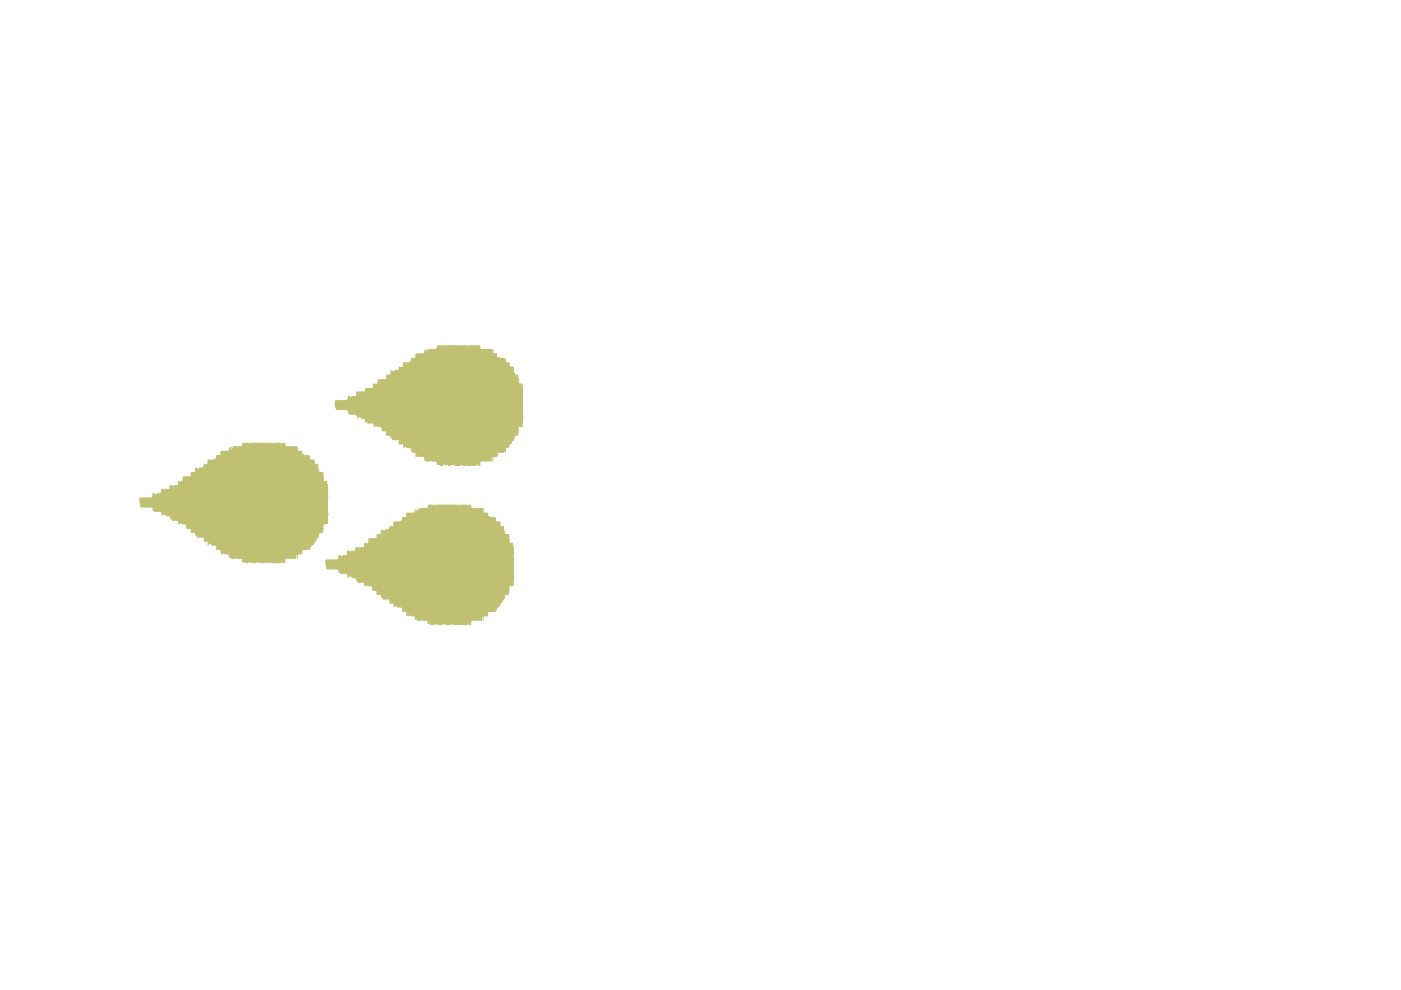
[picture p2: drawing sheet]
<svg xmlns="http://www.w3.org/2000/svg" width="297mm" height="210mm" viewBox="0 0 297 210" stroke-linecap="round" stroke-linejoin="round" font-family="sans-serif">
<g fill="none" stroke="#c0c073" stroke-width=".21">
<path d="M82 79.5v12.8M82.2 79.5v12.8M82.4 79.5v12.8M82.6 79.5v12.8M82.7 79.4v12.9M82.9 78.6v14.3M83.1 78.6v14.3M83.3 78.8v14.4M83.5 78.8v14.4M83.7 78.6v14.6M83.9 78.6v14.6M84.1 78.6v14.6"/>
<path d="M84.2 78.6v14.6M84.4 78.6v14.6M84.6 77.9v16.3M84.8 77.9v16.3M85 78v16.2M85.2 77.9v16.3M85.4 77.9v16.1M85.6 76.9v18M85.7 76.9v17.8M85.9 76.9v17.6M86.1 76.9v18M86.3 76.9v18"/>
<path d="M86.5 76.9v18M86.7 76.9v18M86.9 76.9v18M87.1 76.5v18.4M87.2 76v19.7M87.4 76v19.9M87.6 76v19.9M87.8 76v19.9M88 76v19.9M88.2 75v21.8M88.4 75v21.8M88.6 75v21.8"/>
<path d="M88.8 75v21.8M88.9 75v21.8M89.1 75v21.8M89.3 75v21.8M89.5 75v21.8M89.7 75v21.8M89.9 75v21.8M90.1 74.3v23.2M90.3 74.7v22.8M90.4 74.1v23.6M90.6 74.5v23.2M90.8 74.1v23.6"/>
<path d="M91 74.1v23.6M91.2 74.1v23.4M91.4 74.1v23.4M91.6 74.1v23.6M91.8 74.1v23.6M91.9 74.1v23.6M92.1 74.1v23.6M92.3 74.1v23.6M92.5 74.1v23.6M92.7 73.3v25.2M92.9 73.3v25.2M93.1 73.3v25.2"/>
<path d="M93.3 73.3v25.2M93.4 73.3v25.4M93.6 73.3v25.4M93.8 73.3v25.4M94 73.3v25M94.2 73.5v25M94.4 73.3v25.4M94.6 73.3v25.2M94.8 73.3v25.2M94.9 73.3v25.2M95.1 73.3v25.4M95.3 73.3v25.4"/>
<path d="M95.5 73.3v25.4M95.7 73.3v25.2M95.9 73.3v25.2M96.1 73.3v25.2M96.3 73.3v25.2M96.4 73.3v25.2M96.6 73.3v25.4M96.8 73.3v25.4M97 73.3v25.4M97.2 73.3v25.4M97.4 73.3v25.4M97.6 73.3v25.4"/>
<path d="M97.8 73.3v25.2M97.9 73.3v25.2M98.1 73.3v25.4M98.3 73.3v25.4M98.5 73.3v25.4M98.7 73.3v25.4M98.9 73.3v25.2M99.1 73.3v25.4M99.3 73.5v25.2M99.4 73.3v25.4M99.6 73.3v25.4M99.8 73.3v25.4"/>
<path d="M100 73.3v25.4M100.2 73.3v25.4M100.4 73.3v25.4M100.6 73.3v25.4M100.8 73.3v25.4M100.9 73.3v25.2M101.1 73.3v25.2M101.3 73.3v25.4M101.5 73.3v25.4M101.7 73.3v25.4M101.9 74.1v23.6M102.1 74.1v23.6"/>
<path d="M102.3 74.1v23.6M102.4 74.1v23.4M102.6 74.1v23.6M102.8 74.1v23.6M103 74.1v23.6M103.2 74.1v23.6M103.4 74.1v23.6M103.6 74.1v23.6M103.8 74.1v23.6M103.9 74.1v23.6M104.1 74.1v23.6M104.3 74.1v22.9"/>
<path d="M104.5 74.1v23.6M104.7 75v21.8M104.9 75v21.8M105.1 75v21.8M105.3 75v21.8M105.4 75.8v20.1M105.6 75.8v20.1M105.8 75.8v20.1M106 76v19.9M106.2 76v19.9M106.4 76v19.9M106.6 76v19.9"/>
<path d="M106.8 76v19.9M107 76.2v19.5M107.1 76v19.9M107.3 76.9v18M107.5 76.9v18M107.7 76.9v18M107.9 76.9v17.8M108.1 77.7v16.5M108.3 77.9v16.1M108.5 77.9v16.1M108.6 77.9v15.5M108.8 77.9v15.5"/>
<path d="M109 79v14M109.2 79.5v12.8M109.4 79.5v12.2M109.6 79.5v12.8M109.8 79.5v12.8M41.5 99.2v14.3M41.7 99.2v14.3M41.8 99.4v14.5M42 99.4v14.5M42.2 99.4v14.5M42.4 99.2v14.7M42.6 99.2v14.7"/>
<path d="M42.8 99.2v14.7M43 99.2v14.7M43.2 98.9v15M43.3 98.5v16.3M43.5 98.5v16.3M43.7 98.5v16.3M43.9 98.5v16.1M44.1 97.5v18.1M44.3 97.5v17.9M44.5 97.5v17.9M44.7 97.5v17.7M44.8 97.5v18.1"/>
<path d="M45 97.5v18.1M45.2 97.5v18.1M45.4 97.5v18.1M45.6 97.4v18.2M45.8 97.2v18.4M46 96.6v19.9M46.2 96.6v19.9M46.3 96.6v19.9M46.5 96.6v19.9M46.7 96.6v19.9M46.9 95.7v21.7M47.1 95.7v21.7"/>
<path d="M47.3 95.7v21.7M47.5 95.7v21.5M47.7 95.7v21.7M47.8 95.7v21.7M48 95.7v21.7M48.2 95.7v21.7M48.4 95.7v21.7M48.6 94.9v23.3M48.8 94.9v23.3M49 95.3v22.9M49.2 94.7v23.7M49.3 95.1v23.3"/>
<path d="M49.5 94.7v23.7M49.7 94.7v23.7M49.9 94.7v23.5M50.1 94.7v23.7M50.3 94.7v23.7M50.5 94.7v23.7M50.7 94.7v23.7M50.8 94.7v23.7M51 94.7v23.7M51.2 94.7v23.7M51.4 94v25.1M51.6 94v25.1"/>
<path d="M51.8 94v25.1M52 94v25.3M52.2 94v25.3M52.3 94v25.3M52.5 94v25.3M52.7 94.2v24.9M52.9 94v25.1M53.1 94v25.3M53.3 94v25.1M53.5 94v25.1M53.7 94v25.3M53.9 94v25.3"/>
<path d="M54 94v25.3M54.2 94v25.3M54.4 94v25.1M54.6 94v25.1M54.8 94v25.1M55 94v25.1M55.2 94v25.3M55.4 94v25.3M55.5 94v25.3M55.7 94v25.3M55.9 94v25.3M56.1 94v25.3"/>
<path d="M56.3 94v25.1M56.5 94v25.1M56.7 94.2v24.9M56.9 94v25.3M57 94v25.3M57.2 94v25.3M57.4 94v25.1M57.6 94v25.3M57.8 94.2v25.1M58 94v25.3M58.2 94v25.3M58.4 94v25.3"/>
<path d="M58.5 94v25.3M58.7 94v25.3M58.9 94v25.3M59.1 94v25.3M59.3 94v25.3M59.5 94v25.3M59.7 94.4v24.7M59.9 94v25.3M60 94v24.6M60.2 94v25.3M60.4 94v25.3M60.6 94.7v23.7"/>
<path d="M60.8 94.7v23.7M61 94.7v23.7M61.2 94.7v23.7M61.4 94.7v23.7M61.5 94.9v23.5M61.7 94.7v23.7M61.9 94.7v23.7M62.1 94.7v23.7M62.3 94.7v23.7M62.5 94.7v23.7M62.7 94.7v23.7M62.9 94.7v22.9"/>
<path d="M63 94.7v23.7M63.2 95.7v21.7M63.4 95.7v21.7M63.6 95.7v21.7M63.8 95.7v21.7M64 95.7v21.7M64.2 96.4v20.1M64.4 96.4v20.1M64.5 96.6v19.9M64.7 96.6v19.9M64.9 96.6v19.9M65.1 96.6v19.9"/>
<path d="M65.3 96.6v19.9M65.5 96.6v19.9M65.7 96.6v19.9M65.9 97.5v18.6M66 97.5v18.1M66.2 97.5v18.1M66.4 97.5v17.9M66.6 97.5v17.7M66.8 98.5v16.1M67 98.5v16.1M67.2 98.5v15.6M67.4 98.5v15.6"/>
<path d="M67.5 99.6v14.1M71.1 85v1.3M71.3 85v1.9M71.5 85v1.9M71.7 85v1.9M71.9 85v1.9M72.1 85v1.9M72.2 85v1.9M72.4 85v1.9M72.6 85v1.9M72.8 85v1.9M73 85v1.9"/>
<path d="M73.2 85v1.9M73.4 85v1.9M73.6 85v1.9M73.7 84.6v2.4M73.9 84v3.6M74.1 84v3.8M74.3 84.2v3.6M74.5 84.2v3.6M74.7 84v3.8M74.9 84v3.8M75.1 84v3.8M75.2 84v3.8"/>
<path d="M75.4 84v3.8M75.6 83.1v4.9M75.8 83.1v5.6M76 83.1v5.3M76.2 83.1v5.3M76.4 83.1v5.3M76.6 83.1v5.4M76.7 83.1v5.6M76.9 83.1v5.6M77.1 83.1v5.6M77.3 83.1v5.6M77.5 82.4v7.1"/>
<path d="M77.7 82.4v6.9M77.9 82.4v7.3M78.1 82.4v7.3M78.2 82.4v7.3M78.4 82.4v7.3M78.6 82.4v7.3M78.8 82.4v7.3M79 82.4v7.3M79.2 81.4v8.5M79.4 81.4v9M79.6 81.4v9M79.7 81.6v8.6"/>
<path d="M79.9 81.4v9M80.1 80.5v9.9M80.3 80.5v9.9M80.5 80.5v9.9M80.7 80.5v9.9M80.9 80.5v10.1M81.1 80.5v10.9M81.2 80.5v10.9M81.4 80.5v10.9M81.6 80.5v10.9M81.8 80.5v10.9M97.8 98.5h.1"/>
<path d="M105.4 96v.6M105.8 95.9h.1M110 80.3v10.5M110 91.2v.2M110.1 81.4v9M110.3 81.4v9M110.5 81.4v9M110.7 83.5h.1M110.7 85h.1M110.7 88.4h.1M110.7 88.5h.1M110.7 81.4v9"/>
<path d="M29.6 105.6v.4M29.6 106.2v.4M29.8 105.6v1.9M30 105.6v1.9M30.2 105.6v1.9M30.4 105.6v1.9M30.6 105.6v1.9M30.8 105.6v1.9M31 105.6v1.9M31.1 105.6v1.9M31.3 105.6v1.9M31.5 105.6v1.9"/>
<path d="M31.7 105.6v1.9M31.9 105.6v1.9M32.1 105.6v1.9M32.3 105.4v2.1M32.5 104.7v3.5M32.6 104.7v3.5M32.8 104.9v3.5M33 104.9v3.5M33.2 104.9v3.5M33.4 104.7v3.7M33.6 104.7v3.7M33.8 104.7v3.7"/>
<path d="M34 104.7v3.7M34.1 104.5v4.1M34.3 103.7v5.7M34.5 103.7v5.3M34.7 103.7v5.3M34.9 103.9v5.1M35.1 103.7v5.5M35.3 103.7v5.5M35.5 103.7v5.7M35.7 103.7v5.7M35.8 103.7v5.7M36 103v6.4"/>
<path d="M36.2 103v7.1M36.4 103v6.9M36.6 103v7.3M36.8 103.2v7.1M37 103v7.3M37.2 103v7.3M37.3 103v7.3M37.5 103v7.3M37.7 103v7.3M37.9 102.1v9M38.1 102.1v9M38.3 102.2v8.7"/>
<path d="M38.5 102.1v8.8M38.7 102.1v9M38.8 101.1v10M39 101.1v10M39.2 101.1v10M39.4 101.1v10.1M39.6 101.1v10.9M39.8 101.1v10.9M40 101.1v10.9M40.2 101.1v10.9M40.3 101.1v10.9M40.5 100.2v12.7"/>
<path d="M40.7 100.2v12.7M40.9 100.2v12.7M41.1 100.2v12.7M41.3 100.2v12.7M56.5 119.1h.1M64.5 116.5h.1M67.7 100.2v12.7M67.9 100.2v12.7M68.1 100.2v12.7M68.3 100.2v12.7M68.5 100.2v11.2M68.5 111.6v1"/>
<path d="M68.7 102.1v9M68.9 102.1v9M69 102.1v9M69 118.7v.4M69 119.3v.4M69.2 102.1v9M69.2 118.7v1.9M69.4 105.6h.1M69.4 109h.1M69.4 109.2h.1M69.4 104.1h.1M69.4 102.6v1.9"/>
<path d="M69.4 104.7v2.2M69.4 107.1v4M69.4 118.7v1.9M69.6 118.7v1.9M69.8 118.7v1.9M70 118.7v1.9M70.2 118.7v1.9M70.4 118.7v1.9M70.6 118.7v1.9M70.7 118.7v1.9M70.9 118.7v1.9M71.1 118.7v1.9"/>
<path d="M71.3 118.7v1.9M71.5 118.7v1.9M71.7 118.6v2M71.9 117.8v3.6M72.1 117.8v3.6M72.2 118v3.6M72.4 118v3.6M72.6 118v3.6M72.8 117.8v3.8M73 117.8v3.8M73.2 117.8v3.8M73.4 117.8v3.8"/>
<path d="M73.6 117.6v4.1M73.7 116.9v5.6M73.9 116.9v5.2M74.1 116.9v5.2M74.3 117.1v5M74.5 116.9v5.4M74.7 116.9v5.4M74.9 116.9v5.6M75.1 116.9v5.6M75.2 116.9v5.6M75.4 116.1v6.4M75.6 116.1v7.1"/>
<path d="M75.8 116.1v7M76 116.1v7.3M76.2 116.3v7.1M76.4 116.1v7.3M76.6 116.1v7.3M76.7 116.1v7.3M76.9 116.1v7.3M77.1 116.1v7.3M77.3 115.2v9M77.5 115.2v9M77.7 115.4v8.6M77.9 115.2v8.8"/>
<path d="M78.1 115.2v9M78.2 114.2v10M78.4 114.2v10M78.6 114.2v10M78.8 114.2v10.2M79 114.2v10.9M79.2 114.2v10.9M79.4 114.2v10.9M79.6 114.2v10.9M79.7 114.2v10.9M79.9 113.3v12.8M80.1 113.3v12.8"/>
<path d="M80.3 113.3v12.8M80.5 113.3v12.8M80.7 113.3v12.8M80.9 112.4v14.2M81.1 112.4v14.2M81.2 112.6v14.4M81.4 112.6v14.4M81.6 112.6v14.4M81.8 112.4v14.6M82 112.4v14.6M82.2 112.4v14.6M82.4 112.4v14.6"/>
<path d="M82.6 112v15M82.7 111.6v16.3M82.9 111.6v16.3M83.1 111.6v16.3M83.3 111.6v16.2M83.5 110.7v18M83.7 110.7v17.8M83.9 110.7v17.8M84.1 110.7v17.6M84.2 110.7v18M84.4 110.7v18M84.6 110.7v18"/>
<path d="M84.8 110.7v18M85 110.5v18.2M85.2 110.3v18.4M85.4 109.7v19.9M85.6 109.7v19.9M85.7 109.7v19.9M85.9 109.7v19.9M86.1 109.7v19.9M86.3 108.8v21.8M86.5 108.8v21.8M86.7 108.8v21.8M86.9 108.8v21.6"/>
<path d="M87.1 108.8v21.8M87.2 108.8v21.8M87.4 108.8v21.8M87.6 108.8v21.8M87.8 108.8v21.8M88 108.1v23.2M88.2 108.1v23.2M88.4 108.4v22.9M88.6 107.9v23.6M88.8 108.2v23.3M88.9 107.9v23.6M89.1 107.9v23.6"/>
<path d="M89.3 107.9v23.4M89.5 107.9v23.6M89.7 107.9v23.6M89.9 107.9v23.6M90.1 107.9v23.6M90.3 107.9v23.6M90.4 107.9v23.6M90.6 107.9v23.6M90.8 107.1v25.2M91 107.1v25.2M91.2 107.1v25.2M91.4 107.1v25.3"/>
<path d="M91.6 107.1v25.3M91.8 107.1v25.3M91.9 107.1v25.3M92.1 107.3v25M92.3 107.1v25.2M92.5 107.1v25.3M92.7 107.1v25.2M92.9 107.1v25.2M93.1 107.1v25.3M93.3 107.1v25.3M93.4 107.1v25.3M93.6 107.1v25.3"/>
<path d="M93.8 107.1v25.2M94 107.1v25.2M94.2 107.1v25.2M94.4 107.1v25.2M94.6 107.1v25.3M94.8 107.1v25.3M94.9 107.1v25.3M95.1 107.1v25.3M95.3 107.1v25.3M95.5 107.1v25.3M95.7 107.1v25.2M95.9 107.1v25.2"/>
<path d="M96.1 107.3v25M96.3 107.1v25.3M96.4 107.1v25.3M96.6 107.1v25.3M96.8 107.1v25.2M97 107.1v25.3M97.2 107.3v25.1M97.4 107.1v25.3M97.6 107.1v25.3M97.8 107.1v25.3M97.9 107.1v25.3M98.1 107.1v25.3"/>
<path d="M98.3 107.1v25.3M98.5 107.1v25.3M98.7 107.1v25.3M98.9 107.1v25.3M99.1 107.5v24.8M99.3 107.1v25.3M99.4 107.1v24.6M99.6 107.1v25.3M99.8 107.1v25.3M100 107.9v23.6M100.2 107.9v23.6M100.4 107.9v23.6"/>
<path d="M100.6 107.9v23.6M100.8 107.9v23.6M100.9 108.1v23.4M101.1 107.9v23.6M101.3 107.9v23.6M101.5 107.9v23.6M101.7 107.9v23.6M101.9 107.9v23.6M102.1 107.9v23.6M102.3 107.9v22.9M102.4 107.9v23.6M102.6 108.8v21.8"/>
<path d="M102.8 108.8v21.8M103 108.8v21.8M103.2 108.8v21.8M103.4 108.8v21.8M103.6 109.6v20M103.8 109.6v20M103.9 109.7v19.9M104.1 109.7v19.9M104.3 109.7v19.9M104.5 109.7v19.9M104.7 109.7v19.9M104.9 109.7v19.9"/>
<path d="M105.1 109.7v19.9M105.3 110.7v18.6M105.4 110.7v18M105.6 110.7v18M105.8 110.7v17.8M106 110.7v17.6M106.2 111.6v16.2M106.4 111.6v16.2M106.6 111.6v15.6M106.8 111.6v15.6M107 112.7v14.1M107.1 113.3v12.8"/>
<path d="M107.3 113.3v12.8M107.5 113.3v12.8M107.7 113.3v12.8M107.9 113.3v11.3M108.1 115.2v9M108.3 115.2v9M108.5 115.2v9M108.6 115.2v9M108.8 117.2h.1M108.8 118.7h.1M108.8 115.7v1.9M108.8 117.8v2.3"/>
<path d="M95.9 132.3h.1M103.9 129.6h.1M107.9 124.8v.9M108.8 122.1h.1M108.8 122.3h.1M108.8 120.2v4"/>
</g>
</svg>
